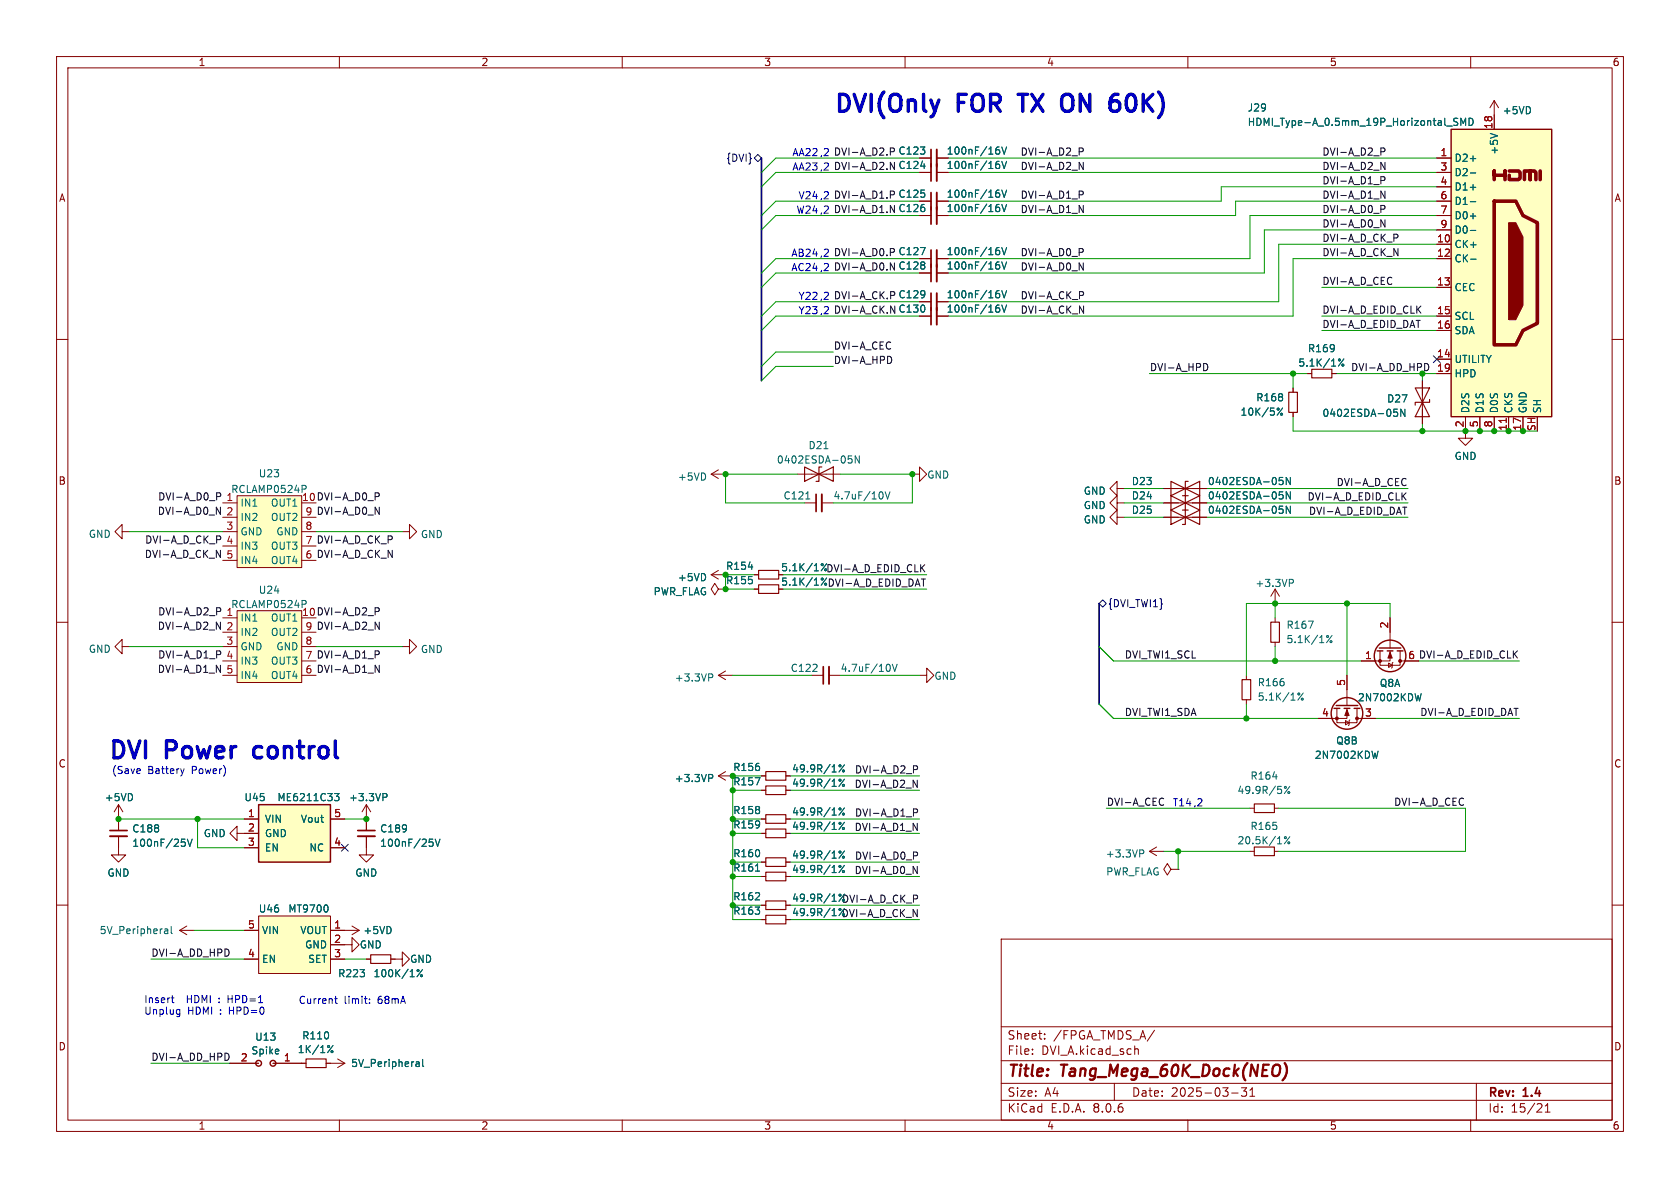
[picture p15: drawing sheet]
<svg xmlns="http://www.w3.org/2000/svg" width="297mm" height="210mm" viewBox="0 0 297 210" stroke-linecap="round" stroke-linejoin="round" font-family="sans-serif">
<defs><g id="words">
<g font-size="4.2" fill="#0000c2">
<text x="147.3" y="20.1">DVI(Only</text>
<text x="169.5" y="20.1">FOR</text>
<text x="181.7" y="20.1">TX</text>
<text x="190.3" y="20.1">ON</text>
<text x="200.1" y="20.1">60K)</text>
<text x="19" y="134.4">DVI</text>
<text x="29.5" y="134.4">Power</text>
<text x="46.3" y="134.4">control</text>
</g>
<g font-size="2.8" fill="#840000">
<text x="178" y="190.9">Title:</text>
<text x="187.7" y="190.9">Tang_Mega_60K_Dock(NEO)</text>
</g>
<g font-size="2.1" fill="#840000">
<text x="178" y="184">Sheet:</text>
<text x="186.2" y="184">/FPGA_TMDS_A/</text>
<text x="178" y="186.7">File:</text>
<text x="184.1" y="186.7">DVI_A.kicad_sch</text>
<text x="178" y="196.9">KiCad</text>
<text x="178" y="194.1">Size:</text>
<text x="184.7" y="194.1">A4</text>
<text x="185.7" y="196.9">E.D.A.</text>
<text x="193.3" y="196.9">8.0.6</text>
<text x="200" y="194.1">Date:</text>
<text x="207" y="194.1">2025-03-31</text>
<text x="263" y="194.3">Rev:</text>
<text x="263" y="196.9">Id:</text>
<text x="267.1" y="196.9">15/21</text>
<text x="269.4" y="194.3">1.4</text>
</g>
<g font-size="1.8" fill="#840000">
<text x="35" y="11.9">1</text>
<text x="85" y="11.9">2</text>
<text x="135" y="11.9">3</text>
<text x="185" y="11.9">4</text>
<text x="235" y="11.9">5</text>
<text x="285" y="11.9">6</text>
<text x="10.3" y="35.9">A</text>
<text x="285.3" y="35.9">A</text>
<text x="10.3" y="85.9">B</text>
<text x="285.3" y="85.9">B</text>
<text x="138" y="101.2">5.1K/1%</text>
<text x="138" y="103.7">5.1K/1%</text>
<text x="10.3" y="135.9">C</text>
<text x="285.3" y="135.9">C</text>
<text x="10.3" y="185.9">D</text>
<text x="285.3" y="185.9">D</text>
<text x="35" y="199.9">1</text>
<text x="85" y="199.9">2</text>
<text x="135" y="199.9">3</text>
<text x="185" y="199.9">4</text>
<text x="235" y="199.9">5</text>
<text x="285" y="199.9">6</text>
</g>
<g font-size="1.8" fill="#006464">
<text x="220.5" y="22.5">HDMI_Type-A_0.5mm_19P_Horizontal_SMD</text>
<text x="220.5" y="19.9">J29</text>
<text x="265.6" y="20.4">+5VD</text>
<text x="158.7" y="27.5">C123</text>
<text x="167.3" y="27.5">100nF/16V</text>
<text x="257" y="28.8">D2+</text>
<text x="265" y="27.4" transform="rotate(-90 265 27.4)">+5V</text>
<text x="158.7" y="30.1">C124</text>
<text x="158.7" y="35.2">C125</text>
<text x="167.3" y="30.1">100nF/16V</text>
<text x="167.3" y="35.2">100nF/16V</text>
<text x="257" y="31.3">D2-</text>
<text x="257" y="33.9">D1+</text>
<text x="158.7" y="37.7">C126</text>
<text x="167.3" y="37.7">100nF/16V</text>
<text x="257" y="36.4">D1-</text>
<text x="257" y="39">D0+</text>
<text x="257" y="41.5">D0-</text>
<text x="158.7" y="45.3">C127</text>
<text x="158.7" y="47.9">C128</text>
<text x="167.3" y="45.3">100nF/16V</text>
<text x="167.3" y="47.9">100nF/16V</text>
<text x="257" y="44">CK+</text>
<text x="257" y="46.6">CK-</text>
<text x="158.7" y="52.9">C129</text>
<text x="167.3" y="52.9">100nF/16V</text>
<text x="257" y="51.7">CEC</text>
<text x="158.7" y="55.5">C130</text>
<text x="167.3" y="55.5">100nF/16V</text>
<text x="257" y="56.7">SCL</text>
<text x="257" y="59.3">SDA</text>
<text x="229.4" y="65">5.1K/1%</text>
<text x="231.1" y="62.5">R169</text>
<text x="257" y="64.4">UTILITY</text>
<text x="222" y="71.1">R168</text>
<text x="245.1" y="71.3">D27</text>
<text x="257" y="66.9">HPD</text>
<text x="219.2" y="73.7">10K/5%</text>
<text x="233.7" y="73.9">0402ESDA-05N</text>
<text x="259.9" y="73.2" transform="rotate(-90 259.9 73.2)">D2S</text>
<text x="262.5" y="73.2" transform="rotate(-90 262.5 73.2)">D1S</text>
<text x="265" y="73.2" transform="rotate(-90 265 73.2)">D0S</text>
<text x="267.6" y="73.2" transform="rotate(-90 267.6 73.2)">CKS</text>
<text x="270.1" y="73.2" transform="rotate(-90 270.1 73.2)">GND</text>
<text x="272.6" y="73.2" transform="rotate(-90 272.6 73.2)">SH</text>
<text x="137.2" y="82.1">0402ESDA-05N</text>
<text x="142.8" y="79.6">D21</text>
<text x="257.1" y="81.5">GND</text>
<text x="40.8" y="87.4">RCLAMP0524P</text>
<text x="42.4" y="89.8">IN1</text>
<text x="45.6" y="84.6">U23</text>
<text x="47.8" y="89.8">OUT1</text>
<text x="119.7" y="85.2">+5VD</text>
<text x="138.4" y="88.5">C121</text>
<text x="147.2" y="88.5">4.7uF/10V</text>
<text x="163.8" y="84.8">GND</text>
<text x="191.5" y="87.7">GND</text>
<text x="200" y="88.5">D24</text>
<text x="200" y="86">D23</text>
<text x="213.4" y="88.5">0402ESDA-05N</text>
<text x="213.4" y="86">0402ESDA-05N</text>
<text x="15.6" y="95.3">GND</text>
<text x="42.4" y="92.3">IN2</text>
<text x="42.4" y="94.8">GND</text>
<text x="47.8" y="92.3">OUT2</text>
<text x="48.8" y="94.8">GND</text>
<text x="74.3" y="95.3">GND</text>
<text x="191.5" y="90.2">GND</text>
<text x="191.5" y="92.7">GND</text>
<text x="200" y="91">D25</text>
<text x="213.4" y="91">0402ESDA-05N</text>
<text x="42.4" y="97.4">IN3</text>
<text x="42.4" y="99.9">IN4</text>
<text x="47.8" y="99.9">OUT4</text>
<text x="47.8" y="97.4">OUT3</text>
<text x="128.3" y="100.9">R154</text>
<text x="146" y="101.3">DVI-A_D_EDID_CLK</text>
<text x="40.8" y="107.7">RCLAMP0524P</text>
<text x="45.6" y="105.2">U24</text>
<text x="115.4" y="105.4">PWR_FLAG</text>
<text x="119.7" y="102.9">+5VD</text>
<text x="128.3" y="103.5">R155</text>
<text x="146.2" y="103.8">DVI-A_D_EDID_DAT</text>
<text x="221.8" y="104">+3.3VP</text>
<text x="42.4" y="110.1">IN1</text>
<text x="42.4" y="112.6">IN2</text>
<text x="47.8" y="110.1">OUT1</text>
<text x="47.8" y="112.6">OUT2</text>
<text x="227.3" y="111.4">R167</text>
<text x="227.3" y="113.9">5.1K/1%</text>
<text x="15.6" y="115.6">GND</text>
<text x="42.4" y="115.2">GND</text>
<text x="42.4" y="117.7">IN3</text>
<text x="47.8" y="117.7">OUT3</text>
<text x="48.8" y="115.2">GND</text>
<text x="74.3" y="115.6">GND</text>
<text x="139.7" y="119">C122</text>
<text x="148.5" y="119">4.7uF/10V</text>
<text x="42.4" y="120.2">IN4</text>
<text x="47.8" y="120.2">OUT4</text>
<text x="119.2" y="120.7">+3.3VP</text>
<text x="165.1" y="120.4">GND</text>
<text x="222.3" y="121.5">R166</text>
<text x="222.3" y="124.1">5.1K/1%</text>
<text x="240" y="124.2">2N7002KDW</text>
<text x="243.8" y="121.6">Q8A</text>
<text x="236.1" y="131.8">Q8B</text>
<text x="129.5" y="136.5">R156</text>
<text x="139.9" y="136.8">49.9R/1%</text>
<text x="232.3" y="134.3">2N7002KDW</text>
<text x="18.4" y="141.8">+5VD</text>
<text x="43.1" y="141.8">U45</text>
<text x="48.9" y="141.8">ME6211C33</text>
<text x="61.6" y="141.8">+3.3VP</text>
<text x="119.2" y="138.5">+3.3VP</text>
<text x="129.5" y="139">R157</text>
<text x="139.9" y="139.3">49.9R/1%</text>
<text x="218.7" y="140.6">49.9R/5%</text>
<text x="221" y="138">R164</text>
<text x="23.3" y="147.4">C188</text>
<text x="23.3" y="149.9">100nF/25V</text>
<text x="35.9" y="148.2">GND</text>
<text x="46.7" y="145.6">VIN</text>
<text x="46.7" y="148.2">GND</text>
<text x="53.1" y="145.6">Vout</text>
<text x="67.1" y="147.4">C189</text>
<text x="67.1" y="149.9">100nF/25V</text>
<text x="129.5" y="144.1">R158</text>
<text x="129.5" y="146.7">R159</text>
<text x="139.9" y="144.4">49.9R/1%</text>
<text x="139.9" y="146.9">49.9R/1%</text>
<text x="218.7" y="149.5">20.5K/1%</text>
<text x="221" y="146.9">R165</text>
<text x="18.9" y="155.2">GND</text>
<text x="46.7" y="150.7">EN</text>
<text x="54.6" y="150.7">NC</text>
<text x="62.7" y="155.2">GND</text>
<text x="129.5" y="154.3">R161</text>
<text x="129.5" y="151.7">R160</text>
<text x="139.9" y="154.5">49.9R/1%</text>
<text x="139.9" y="152">49.9R/1%</text>
<text x="195.4" y="151.8">+3.3VP</text>
<text x="195.5" y="155">PWR_FLAG</text>
<text x="45.6" y="161.5">U46</text>
<text x="50.9" y="161.5">MT9700</text>
<text x="129.5" y="161.9">R163</text>
<text x="129.5" y="159.4">R162</text>
<text x="139.9" y="159.6">49.9R/1% DVI-A_D_CK_P</text>
<text x="139.9" y="159.6">49.9R/1%</text>
<text x="17.5" y="165.3">5V_Peripheral</text>
<text x="46.2" y="165.3">VIN</text>
<text x="53" y="165.3">VOUT</text>
<text x="53.8" y="167.9">GND</text>
<text x="63.5" y="167.9">GND</text>
<text x="64.1" y="165.3">+5VD</text>
<text x="139.9" y="162.2">49.9R/1% DVI-A_D_CK_N</text>
<text x="139.9" y="162.2">49.9R/1%</text>
<text x="46.2" y="170.4">EN</text>
<text x="54.4" y="170.4">SET</text>
<text x="59.7" y="172.9">R223</text>
<text x="65.9" y="172.9">100K/1%</text>
<text x="72.4" y="170.4">GND</text>
<text x="45" y="184.2">U13</text>
<text x="53.3" y="183.9">R110</text>
<text x="44.3" y="186.6">Spike</text>
<text x="52.5" y="186.4">1K/1%</text>
<text x="62" y="188.8">5V_Peripheral</text>
</g>
<g font-size="1.8" fill="#a90000">
<text x="263.9" y="22.9" transform="rotate(-90 263.9 22.9)">18</text>
<text x="254.6" y="27.7">1</text>
<text x="254.6" y="30.2">3</text>
<text x="254.6" y="32.8">4</text>
<text x="254.6" y="35.3">6</text>
<text x="254.6" y="37.8">7</text>
<text x="254.6" y="40.4">9</text>
<text x="254" y="42.9">10</text>
<text x="254" y="45.5">12</text>
<text x="254" y="50.5">13</text>
<text x="254" y="55.6">15</text>
<text x="254" y="58.2">16</text>
<text x="254" y="63.2">14</text>
<text x="254" y="65.8">19</text>
<text x="258.8" y="75.6" transform="rotate(-90 258.8 75.6)">2</text>
<text x="261.4" y="75.6" transform="rotate(-90 261.4 75.6)">5</text>
<text x="263.9" y="75.6" transform="rotate(-90 263.9 75.6)">8</text>
<text x="266.4" y="76.2" transform="rotate(-90 266.4 76.2)">11</text>
<text x="269" y="76.2" transform="rotate(-90 269 76.2)">17</text>
<text x="271.5" y="76.3" transform="rotate(-90 271.5 76.3)">SH</text>
<text x="39.9" y="88.6">1</text>
<text x="39.9" y="91.2">2</text>
<text x="39.9" y="93.7">3</text>
<text x="53.9" y="93.7">8</text>
<text x="39.9" y="96.3">4</text>
<text x="39.9" y="98.8">5</text>
<text x="39.9" y="109">1</text>
<text x="39.9" y="111.5">2</text>
<text x="245.5" y="111.2" transform="rotate(-90 245.5 111.2)">2</text>
<text x="39.9" y="114">3</text>
<text x="39.9" y="116.6">4</text>
<text x="39.9" y="119.1">5</text>
<text x="53.9" y="114">8</text>
<text x="241.2" y="116.6">1</text>
<text x="248.8" y="116.6">6</text>
<text x="237.9" y="121.4" transform="rotate(-90 237.9 121.4)">5</text>
<text x="233.6" y="126.7">4</text>
<text x="241.2" y="126.7">3</text>
<text x="43.7" y="144.5">1</text>
<text x="43.7" y="147.1">2</text>
<text x="43.7" y="149.6">3</text>
<text x="59" y="149.6">4</text>
<text x="59" y="144.5">5</text>
<text x="43.7" y="164.2">5</text>
<text x="59" y="164.2">1</text>
<text x="59" y="166.8">2</text>
<text x="43.7" y="169.3">4</text>
<text x="59" y="169.3">3</text>
<text x="42.5" y="187.7">2</text>
<text x="50.1" y="187.7">1</text>
</g>
<g font-size="1.8" fill="#000084">
<text x="128.3" y="28.8">{DVI}</text>
<text x="195.8" y="107.5">{DVI_TWI1}</text>
</g>
<g font-size="1.8" fill="#0000c2">
<text x="140" y="27.7">AA22 ,2 DVI-A_D2.P</text>
<text x="140" y="30.2">AA23 ,2 DVI-A_D2.N</text>
<text x="141.1" y="35.3">V24 ,2 DVI-A_D1.P</text>
<text x="140.7" y="37.9">W24 ,2 DVI-A_D1.N</text>
<text x="139.8" y="45.5">AB24 ,2 DVI-A_D0.P</text>
<text x="139.8" y="48">AC24 ,2 DVI-A_D0.N</text>
<text x="141.1" y="53.1">Y22 ,2 DVI-A_CK.P</text>
<text x="141.1" y="55.6">Y23 ,2 DVI-A_CK.N</text>
<text x="19.7" y="136.9">(Save</text>
<text x="26.1" y="136.9">Battery</text>
<text x="34" y="136.9">Power)</text>
<text x="207.2" y="142.6">T14 ,2</text>
<text x="25.4" y="177.4">Insert</text>
<text x="25.4" y="179.5">Unplug</text>
<text x="33.1" y="177.4">HDMI</text>
<text x="33.2" y="179.5">HDMI</text>
<text x="39" y="179.5">:</text>
<text x="40.7" y="177.4">HPD=1</text>
<text x="40.8" y="179.5">HPD=0</text>
<text x="52.7" y="177.6">Current</text>
<text x="60.8" y="177.6">limit:</text>
<text x="66.9" y="177.6">68mA</text>
</g>
<g font-size="1.8" fill="#0f0f0f">
<text x="180.3" y="27.6">DVI-A_D2_P</text>
<text x="233.7" y="27.6">DVI-A_D2_P</text>
<text x="180.3" y="30.1">DVI-A_D2_N</text>
<text x="180.3" y="35.2">DVI-A_D1_P</text>
<text x="233.7" y="30.1">DVI-A_D2_N</text>
<text x="233.7" y="35.2">DVI-A_D1_N</text>
<text x="233.7" y="32.7">DVI-A_D1_P</text>
<text x="180.3" y="37.8">DVI-A_D1_N</text>
<text x="233.7" y="37.8">DVI-A_D0_P</text>
<text x="233.7" y="40.3">DVI-A_D0_N</text>
<text x="180.3" y="45.4">DVI-A_D0_P</text>
<text x="180.3" y="47.9">DVI-A_D0_N</text>
<text x="233.7" y="42.8">DVI-A_D_CK_P</text>
<text x="233.7" y="45.4">DVI-A_D_CK_N</text>
<text x="180.3" y="53">DVI-A_CK_P</text>
<text x="233.7" y="50.5">DVI-A_D_CEC</text>
<text x="180.3" y="55.5">DVI-A_CK_N</text>
<text x="233.7" y="55.5">DVI-A_D_EDID_CLK</text>
<text x="233.7" y="58.1">DVI-A_D_EDID_DAT</text>
<text x="147.3" y="61.9">DVI-A_CEC</text>
<text x="147.3" y="64.4">DVI-A_HPD</text>
<text x="203.2" y="65.7">DVI-A_HPD</text>
<text x="27.9" y="88.6">DVI-A_D0_P</text>
<text x="53.3" y="88.6">10 DVI-A_D0_P</text>
<text x="231.1" y="88.6">DVI-A_D_EDID_CLK</text>
<text x="236.2" y="86">DVI-A_D_CEC</text>
<text x="27.8" y="91.1">DVI-A_D0_N</text>
<text x="53.9" y="91.2">9 DVI-A_D0_N</text>
<text x="231.3" y="91.1">DVI-A_D_EDID_DAT</text>
<text x="25.5" y="98.7">DVI-A_D_CK_N</text>
<text x="25.6" y="96.2">DVI-A_D_CK_P</text>
<text x="53.9" y="98.8">6 DVI-A_D_CK_N</text>
<text x="53.9" y="96.3">7 DVI-A_D_CK_P</text>
<text x="27.8" y="111.4">DVI-A_D2_N</text>
<text x="27.9" y="108.9">DVI-A_D2_P</text>
<text x="53.3" y="109">10 DVI-A_D2_P</text>
<text x="53.9" y="111.5">9 DVI-A_D2_N</text>
<text x="27.8" y="119">DVI-A_D1_N</text>
<text x="27.9" y="116.5">DVI-A_D1_P</text>
<text x="53.9" y="119.1">6 DVI-A_D1_N</text>
<text x="53.9" y="116.6">7 DVI-A_D1_P</text>
<text x="198.8" y="116.5">DVI_TWI1_SCL</text>
<text x="248.8" y="116.6">6 DVI-A_D_EDID_CLK</text>
<text x="198.8" y="126.7">DVI_TWI1_SDA</text>
<text x="251" y="126.7">DVI-A_D_EDID_DAT</text>
<text x="151" y="136.8">DVI-A_D2_P</text>
<text x="151" y="139.4">DVI-A_D2_N</text>
<text x="195.6" y="142.5">DVI-A_CEC</text>
<text x="246.4" y="142.5">DVI-A_D_CEC</text>
<text x="151" y="147">DVI-A_D1_N</text>
<text x="151" y="144.4">DVI-A_D1_P</text>
<text x="151" y="154.6">DVI-A_D0_N</text>
<text x="151" y="152.1">DVI-A_D0_P</text>
<text x="26.7" y="169.2">DVI-A_DD_HPD</text>
<text x="26.7" y="187.6">DVI-A_DD_HPD</text>
</g>
<text font-size="1.8" fill="#009600" x="238.8" y="65.7">DVI-A_DD_HPD</text>
</g></defs>
<g fill="none" stroke="#840000" stroke-width=".18">
<path d="M10 10h277v190h-277zM12 12h273v186h-273zM60 10v2M110 10v2M160 10v2M210 10v2M260 10v2M10 60h2M162.6 45.7h2M162.6 53.3h2M165.6 45.7h2M165.6 53.3h2"/>
<path d="M285 60h2M10 110h2M143.5 119.4h2M146.6 119.4h2M162.6 119.4h1.2v-1.3l1.3 1.3-1.3 1.3v-1.3M238.1 119.4v5.3M244 115.1v2.5h3.5v-2.5M245.5 117.2l.6 .4-.6 .4zM245.7 115.1v1.7h-5M245.7 109.2v5.4M246.3 117.1l-.2 .1v.8l-.1 .1M247.5 116.8h3.3"/>
<path d="M285 110h2M134.6 139.7h.8M138.9 139.7h.8M236.3 125.2v2.6h3.6v-2.6M237.9 127.4l.6 .4-.6 .3zM238.1 125.2v1.8h-5.1M238.6 127.3l-.1 .1v.7l-.1 .2M239.9 127h3.3M10 160h2M21 144.8v2M21 147.8v2.1M41.9 147.3v1.3l-1.3-1.3 1.3-1.2v1.2h1.3"/>
<path d="M64.8 147.8v3.3h-1.3l1.3 1.3 1.2-1.3h-1.2M64.8 144.8v2M134.6 154.9h.8M134.6 144.8h.8M138.9 154.9h.8M138.9 144.8h.8M203.2 150.5l1.3 .8M203.2 150.5h2.5M204.5 149.7l-1.3 .8M207 153.7l-.6-1-.7 1 .7 1 .6-1h1.3M208.3 153.7h.1M221 150.5h.7"/>
<path d="M225.3 150.5h.8M285 160h2M61 167h1.2v1.3l1.3-1.3-1.3-1.3v1.3M61 164.5h2.5M62.2 163.7l1.3 .8M63.5 164.5l-1.3 .7M177 166h108v32h-108zM60 198v2M110 198v2M160 198v2M177 194.5h108M177 191.5h108"/>
<path d="M177 187.5h108M177 181.5h108M182.5 186.3v.1M182.5 185.5v.1M184.7 183.6v.1M184.7 182.8v.1M197 191.5v3M200.6 184.9v1.5M200.6 185.5l.2-.1 .4 .1v.9M204.1 182.1l-1.3 2M210 198v2M217.7 193.2h1.2"/>
<path d="M220.4 192.3l-.5 .6 .4 .1v.7l-.2 .1h-.4l-.2-.1M221 193.8h.8M221 192.7l.4-.4v1.5M260 198v2M261 191.5v6.5M273.2 196.6h.8M273.2 195.5l.4-.4v1.5"/>
</g>
<path d="M227.1 187.9a2.33 2.33 0 0 1-.3 3" fill="none" stroke="#840000" stroke-width=".4"/>
<path d="M135.4 138.9h3.5v1.6h-3.5zM135.4 154.2h3.5v1.5h-3.5zM135.4 144h3.5v1.5h-3.5zM221.7 149.7h3.6v1.6h-3.6z" fill="none" stroke="#840000" stroke-width=".2"/>
<g fill="none" stroke="#006464" stroke-width=".18">
<path d="M162.7 43.8h.9l-.6 1.2M176.4 43.8h.2M176.4 51.4h.2M176.5 44.2l.2 .3v.3l-.2 .2M176.5 51.9l.2 .2v.3l-.2 .2M177.1 43.8l.4 1.2 .5-1.2M177.1 51.4l.4 1.2 .5-1.2M157.2 117.5l.2 .4-.2 .7M157.8 117.4l.4 1.3 .4-1.3M133.5 137.5h.8l-.5 1.3M149.3 137.7l-1 1.3M243.6 132.8l-.3 1.3-.2-1"/>
<path d="M251.2 122.6l-.3 1.3-.2-.9M32.1 148.3h.6M32.5 148.8l.3 .3v.3l-.3 .2M33.1 148.3l.5 1.3 .4-1.3M75.9 148.3h.6M76.3 148.8l.3 .3v.3l-.3 .2M76.9 148.3l.5 1.3 .4-1.3M133.6 154h.7M149.3 153l-1 1.2M149.3 142.8l-1 1.3M201.5 150.2h.5l.2 .3-.1 .3-.6 .1M228 147.9l-.9 1.3"/>
<circle cx="148.5" cy="137.9" r=".18"/>
<circle cx="149.1" cy="138.8" r=".18"/>
<circle cx="148.5" cy="143" r=".18"/>
<circle cx="148.5" cy="153.2" r=".18"/>
<circle cx="149.1" cy="154.1" r=".18"/>
<circle cx="149.1" cy="143.9" r=".18"/>
<circle cx="227.2" cy="148.1" r=".18"/>
<circle cx="227.8" cy="149" r=".18"/>
</g>
<path d="M165.6 44.2v3M165.6 51.8v3.1M146.6 117.9v3M19.4 147.8h3.1M63.2 147.8h3.1" fill="none" stroke="#840000" stroke-width=".33"/>
<path d="M164.6 44.2v3M164.6 51.8v3.1M145.5 117.9v3M19.4 146.8h3.1M63.2 146.8h3.1" fill="none" stroke="#840000" stroke-width=".3"/>
<g fill="none" stroke="#840000" stroke-width=".25">
<path d="M243.5 115.1h1M243.8 114.6h3.8M245.2 115.1h1.1M247 115.1h1M235.8 125.2h1.1M236.2 124.7h3.8M237.6 125.2h1M239.4 125.2h1"/>
<circle cx="245.7" cy="116" r="2.79"/>
<circle cx="238.1" cy="126.1" r="2.79"/>
</g>
<g fill="#840000" stroke="#840000" stroke-width=".18">
<path d="M238.1 125.5l.4 1h-.8z"/>
<path d="M245.7 115.3l.4 1h-.7z"/>
<circle cx="236.3" cy="127" r=".25"/>
<circle cx="239.9" cy="127" r=".25"/>
<circle cx="244" cy="116.8" r=".25"/>
<circle cx="247.5" cy="116.8" r=".25"/>
</g>
<path d="M45.7 161.9h12.7v10.2h-12.7z" fill="#ffffc2"/>
<path d="M43.2 164.5h2.5M43.2 169.5h2.5M45.7 161.9h12.7v10.2h-12.7zM58.4 164.5h2.6M58.4 167h2.6M58.4 169.5h2.6" fill="none" stroke="#840000" stroke-width=".18"/>
<path d="M57.9 160.1l.1 .3-.1 .7" fill="none" stroke="#006464" stroke-width=".18"/>
<path d="M45.7 142.2h12.7v10.2h-12.7z" fill="#ffffc2"/>
<g fill="none" stroke="#840000" stroke-width=".25">
<path d="M45.7 142.2h12.7v10.2h-12.7z"/>
<circle cx="45.7" cy="188" r=".51"/>
<circle cx="48.3" cy="188" r=".51"/>
</g>
<g fill="none" stroke="#840000" stroke-width=".18">
<path d="M162.6 55.9h2M162.6 48.3h2M165.6 55.9h2M165.6 48.3h2M228.6 68.6v.7M228.6 72.9v.8M231.1 66h.8M235.5 66h.7M251.5 67.3v7.6M259.1 76.2v1.3h1.2l-1.2 1.2-1.3-1.2h1.3M141 83.8h7.6M142.2 88.9h2.1"/>
<path d="M145.3 88.9h2M161.3 83.8h1.3v-1.2l1.2 1.2-1.2 1.3v-1.3M197.5 88.9v-1.3l-1.3 1.3 1.3 1.3v-1.3h1.3M197.5 86.4v-1.3l-1.3 1.3 1.3 1.2v-1.2h1.3M197.5 91.4v-1.2l-1.3 1.2 1.3 1.3v-1.3h1.3M205.7 88.9h7.7M205.7 86.4h7.7M205.7 91.4h7.7M21.6 114.3v-1.3l-1.3 1.3 1.3 1.3v-1.3h1.3M133.3 101.6h.8M133.3 104.1h.8M225.4 104.1l-.7 1.3"/>
<path d="M225.4 104.1v2.6M225.4 104.1l.8 1.3M127 137.2l1.3 .7M127 137.2h2.5M128.3 136.4l-1.3 .8M134.6 137.2h.8M138.9 137.2h.8M21 149.9v1.2h-1.3l1.3 1.3 1.2-1.3h-1.2M43.2 144.8h2.5M43.2 147.3h2.5M43.2 149.9h2.5M58.4 144.8h2.6"/>
<path d="M58.4 149.9h2.6M134.6 152.4h.8M138.9 152.4h.8M31.7 164.5l1.3 .7M31.7 164.5h2.6M33 163.7l-1.3 .8M64.8 169.5h.7M69.1 169.5h2v1.3l1.3-1.3-1.3-1.2v1.2M134.6 162.6h.8M134.6 160h.8M138.9 162.6h.8M138.9 160h.8"/>
<path d="M40.6 188h5.1M48.3 188h5.8M57.7 188h3.3M59.7 187.2l1.3 .8M61 188l-1.3 .7"/>
</g>
<g fill="none" stroke="#006464" stroke-width=".18">
<path d="M176.4 53.9h.2M176.4 46.3h.2M176.5 54.4l.2 .2v.3l-.2 .3M176.5 46.8l.2 .2v.3l-.2 .3M177.1 53.9l.4 1.3 .5-1.3M177.1 46.3l.4 1.3 .5-1.3M145.7 79.3h.7M225.8 72.2l.2-.1 .1 .2-.1 .2-.2-.1M226.7 72.1l-.9 1.3M237.6 63.4l-1 1.3M246.4 72.3h.6M246.6 72.8h.3l.2 .3-.1 .4-.4 .1"/>
<path d="M248.4 72.3v1.3l-.8-1.3v1.3M142.5 88.2h.7M146.1 99.6l-.9 1.3M150 80.6h.6M150.1 81.1h.3l.2 .2-.1 .5-.4 .1M151.9 80.6v1.3l-.7-1.3v1.3M155.9 87l.2 .4-.2 .7M156.5 86.9l.4 1.3 .4-1.3M226.2 86.9h.6M226.2 84.4h.6M226.2 89.5h.6M226.3 87.4h.3l.2 .3v.4l-.5 .1"/>
<path d="M226.3 84.9h.3l.2 .2v.4l-.5 .2M226.3 90h.3l.2 .2v.4l-.5 .1M228.1 84.4v1.3l-.7-1.3v1.3M228.1 86.9v1.3l-.7-1.3v1.3M228.1 89.5v1.2l-.7-1.2v1.2M132.3 100.2h.8M146.1 102.2l-.9 1.2M227.9 102.4h.5l.3 .3-.2 .3-.6 .1M125.3 136.9h.5l.2 .2-.1 .4-.6 .1M149.3 135.2l-1 1.3M59.1 140.3h.8l-.4 .5 .4 .1v.4l-.2 .2h-.4M149.3 150.4l-1 1.3"/>
<path d="M29.1 164.3h.5l.1 .7M29.1 165h.6M29.7 164.5l-.6 .1M30.3 163.8v1.1l.1 .1M74.7 171.4l-1 1.3M58.9 184.8l-1 1.3M73.6 187.8h.5v.7M73.6 188.5h.5M74.1 188l-.5 .1M74.7 187.3v1.1l.2 .1"/>
<circle cx="226.6" cy="73.2" r=".18"/>
<circle cx="236.8" cy="63.6" r=".18"/>
<circle cx="237.4" cy="64.5" r=".18"/>
<circle cx="145.4" cy="99.8" r=".18"/>
<circle cx="145.4" cy="102.4" r=".18"/>
<circle cx="148.5" cy="135.4" r=".18"/>
<circle cx="149.1" cy="136.3" r=".18"/>
<circle cx="148.5" cy="150.6" r=".18"/>
<circle cx="149.1" cy="151.5" r=".18"/>
<circle cx="73.9" cy="171.6" r=".18"/>
<circle cx="74.5" cy="172.5" r=".18"/>
<circle cx="58.7" cy="185.9" r=".18"/>
</g>
<path d="M165.6 46.7v3.1M165.6 54.4v3M145.3 87.4v3" fill="none" stroke="#840000" stroke-width=".33"/>
<path d="M164.6 46.7v3.1M164.6 54.4v3M144.3 87.4v3" fill="none" stroke="#840000" stroke-width=".3"/>
<g fill="none" stroke="#840000" stroke-width=".2">
<path d="M227.8 69.3h1.6v3.6h-1.6zM231.9 65.3h3.6v1.5h-3.6zM250.2 68.6h2.5l-1.2 2.5zM251.5 71.1l1.2 2.6h-2.5zM252.7 70.6v.5h-2.5v.5M142.2 82.6l2.6 1.2-2.6 1.3zM144.8 83.8l2.5-1.2v2.5zM145.3 82.6h-.5v2.5h-.5M207 87.6l2.5 1.3-2.5 1.3zM207 85.1l2.5 1.3-2.5 1.2zM207 90.2l2.5 1.2-2.5 1.3zM209.5 88.9l2.6-1.3v2.6z"/>
<path d="M209.5 86.4l2.6-1.3v2.5zM209.5 91.4l2.6-1.2v2.5zM210.1 87.6h-.6v2.6h-.5M210.1 85.1h-.6v2.5h-.5M210.1 90.2h-.6v2.5h-.5M134.1 100.8h3.6v1.6h-3.6zM134.1 103.4h3.6v1.5h-3.6zM135.4 136.4h3.5v1.5h-3.5zM135.4 151.6h3.5v1.6h-3.5zM135.4 159.3h3.5v1.5h-3.5zM65.5 168.8h3.6v1.5h-3.6zM135.4 161.8h3.5v1.5h-3.5z"/>
<path d="M54.1 187.2h3.6v1.5h-3.6z"/>
</g>
<path d="M41.9 87.6h11.4v12.7h-11.4z" fill="#ffffc2"/>
<path d="M39.4 88.9h2.5M39.4 91.4h2.5M39.4 94h2.5M39.4 96.5h2.5M39.4 99.1h2.5M41.9 87.6h11.4v12.7h-11.4zM53.3 91.4h2.6M53.3 94h2.6M53.3 96.5h2.6M53.3 99.1h2.6M71.1 94h1.3v-1.3l1.3 1.3-1.3 1.3v-1.3" fill="none" stroke="#840000" stroke-width=".18"/>
<path d="M53.4 85.8h.5l.2 .2-.1 .4-.6 .1" fill="none" stroke="#006464" stroke-width=".18"/>
<path d="M256.5 22.9h17.8v50.8h-17.8z" fill="#ffffc2"/>
<path d="M264.2 31.8v-1.6v.8h1.9v-.8v1.6M264.2 35.6h3.8l1.2 2.5 2.6 1.3v17.8l-2.6 1.2-1.2 2.6h-3.8zM266.8 30.2h1.7l.2 .3v1l-.2 .3h-1.7v-.8M269.5 31.8v-1.6h1v1.6v-1.6h.8l.2 .3v1.3M272.3 30.2v1.6" fill="none" stroke="#840000" stroke-width=".63"/>
<path d="M256.5 22.9h17.8v50.8h-17.8z" fill="none" stroke="#840000" stroke-width=".25"/>
<path d="M266.7 39.4h1.3l1.2 2.5v12.1l-1.2 2.5h-1.3z" fill="#840000" stroke="#840000" stroke-width=".18"/>
<g fill="none" stroke="#840000" stroke-width=".18">
<path d="M264.2 17.8v5.1M264.2 17.8l-.8 1.3M264.2 17.8l.7 1.3M162.6 27.9h2M162.6 30.5h2M162.6 35.6h2M162.6 38.1h2M165.6 27.9h2M165.6 30.5h2M165.6 35.6h2M165.6 38.1h2M254 27.9h2.5"/>
<path d="M254 30.5h2.5M254 33h2.5M254 35.6h2.5M254 38.1h2.5M254 43.2h2.5M254 45.7h2.5M254 50.8h2.5M254 55.9h2.5M254 58.4h2.5M254 40.6h2.5M254 63.5h2.5M254 66h2.5"/>
<path d="M259.1 73.7v2.5M261.6 73.7v2.5M264.2 73.7v2.5M266.7 73.7v2.5M269.2 73.7v2.5M21.6 94v-1.3l-1.3 1.3 1.3 1.3v-1.3h1.3M125.7 83.8l1.3 .8M125.7 83.8h2.6M127 83.1l-1.3 .7M125.7 101.6l1.3 .8M125.7 101.6h2.6M127 104.1l-.6-1-.7 1 .7 1.1 .6-1.1h1.3"/>
<path d="M127 119.4l1.3 .7M127 119.4h2.5M127 100.8l-1.3 .8M128.3 104.1h.1M128.3 118.6l-1.3 .8M225.4 109.2v.8M225.4 113.5v.8M221 142.9h.7M225.3 142.9h.8"/>
</g>
<g fill="none" stroke="#006464" stroke-width=".18">
<path d="M162.8 29.4h.8M176.4 36.1h.2M176.4 26h.2M176.4 28.5h.2M176.4 33.6h.2M176.5 36.6l.2 .3v.3l-.2 .2M176.5 26.5l.2 .2v.3l-.2 .2M176.5 29l.2 .2v.3l-.2 .3M176.5 34.1l.2 .2v.3l-.2 .3M177.1 36.1l.4 1.3 .5-1.3M177.1 26l.4 1.2 .5-1.2M177.1 28.5l.4 1.3 .5-1.3"/>
<path d="M177.1 33.6l.4 1.3 .5-1.3M255.8 22.3h.9M257.7 21l-.5-.1-.1 .1v.4l.5 .2 .1 .3-.2 .3-.5-.1M258.3 22.2v-1.3l.4 .9 .4-.9v1.3M259.7 20.9a.64 .64 0 0 1 .7 .6 .64 .64 0 0 1-.7 .7zM259.9 28h1M259.9 30.6h1M259.9 33.1h1M259.9 35.7h1M259.9 38.2h1M263.5 23.6l1.2 .4M259.9 40.7h1"/>
<path d="M260 45.8h1M125.3 119.1h.5l.2 .3-.1 .3-.6 .1M231.3 109.8h.9l-.6 1.3M235.5 112.3l-1 1.3M225 137.3h.8M228 139l-.9 1.3"/>
<circle cx="234.7" cy="112.5" r=".18"/>
<circle cx="235.3" cy="113.4" r=".18"/>
<circle cx="227.2" cy="139.2" r=".18"/>
<circle cx="227.8" cy="140.1" r=".18"/>
</g>
<path d="M266.3 74v.7" fill="none" stroke="#a90000" stroke-width=".18"/>
<path d="M165.6 26.4v5.6M165.6 34v5.6" fill="none" stroke="#840000" stroke-width=".33"/>
<path d="M164.6 26.4v5.6M164.6 34v5.6" fill="none" stroke="#840000" stroke-width=".3"/>
<path d="M224.7 110h1.5v3.5h-1.5zM221.7 142.1h3.6v1.5h-3.6z" fill="none" stroke="#840000" stroke-width=".2"/>
<path d="M41.9 108h11.4v12.7h-11.4z" fill="#ffffc2"/>
<g fill="none" stroke="#840000" stroke-width=".18">
<path d="M162.6 27.9h2M162.6 30.5h2M162.6 35.6h2M162.6 38.1h2M165.6 27.9h2M165.6 30.5h2M165.6 35.6h2M165.6 38.1h2M254 27.9h2.5M254 30.5h2.5M254 33h2.5M254 35.6h2.5"/>
<path d="M254 38.1h2.5M264.2 20.3v2.6M162.6 45.7h2M162.6 53.3h2M162.6 55.9h2M162.6 48.3h2M165.6 45.7h2M165.6 53.3h2M165.6 55.9h2M165.6 48.3h2M254 45.7h2.5M254 55.9h2.5"/>
<path d="M254 43.2h2.5M254 50.8h2.5M254 58.4h2.5M254 40.6h2.5M228.6 68.6v.7M228.6 72.9v.8M231.1 66h.8M235.5 66h.7M251.5 67.3v2.6M251.5 72.4v2.5M254 66h2.5M254 63.5h2.5"/>
<path d="M259.1 73.7v2.5M261.6 73.7v2.5M264.2 73.7v2.5M266.7 73.7v2.5M269.2 73.7v2.5M205.7 88.9h2.6M205.7 86.4h2.6M205.7 91.4h2.6M210.8 88.9h2.6M210.8 86.4h2.6M210.8 91.4h2.6M39.4 109.2h2.5"/>
<path d="M39.4 111.8h2.5M39.4 114.3h2.5M39.4 116.8h2.5M39.4 119.4h2.5M41.9 108h11.4v12.7h-11.4zM53.3 111.8h2.6M53.3 114.3h2.6M53.3 116.8h2.6M53.3 119.4h2.6M71.1 114.3h1.3v-1.3l1.3 1.3-1.3 1.3v-1.3M128.3 104.1h.1M133.3 101.6h.8"/>
<path d="M133.3 104.1h.8M220.3 119.4v.7M238.1 119.4v2.5M240.7 116.8h2.5M245.7 109.2v2.6M248.3 116.8h2.5M134.6 137.2h.8M134.6 139.7h.8M138.9 137.2h.8M138.9 139.7h.8M220.3 123.7v.8M233 127h2.6"/>
<path d="M240.7 127h2.5M21 142.2l-.8 1.3M21 142.2v4.6M21 147.8v2.1M21 142.2l.7 1.3M43.2 147.3h2.5M43.2 144.8h2.5M43.2 149.9h2.5M58.4 144.8h2.6M58.4 149.9h2.6M64.8 142.2l-.8 1.3M64.8 142.2v4.6"/>
<path d="M64.8 147.8v2.1M64.8 142.2l.7 1.3M134.6 147.3h.8M134.6 144.8h.8M134.6 152.4h.8M134.6 154.9h.8M138.9 147.3h.8M138.9 144.8h.8M138.9 152.4h.8M138.9 154.9h.8M43.2 164.5h2.5M43.2 169.5h2.5"/>
<path d="M58.4 164.5h2.6M58.4 167h2.6M58.4 169.5h2.6M64.8 169.5h.7M69.1 169.5h.7M134.6 162.6h.8M134.6 160h.8M138.9 162.6h.8M138.9 160h.8M40.6 188h5.1M48.3 188h5.8M57.7 188h.7"/>
</g>
<g fill="none" stroke="#006464" stroke-width=".18">
<path d="M162.8 29.4h.8M176.4 36.1h.2M176.4 26h.2M176.4 28.5h.2M176.4 33.6h.2M176.5 26.5l.2 .2v.3l-.2 .2M176.5 29l.2 .2v.3l-.2 .3M176.5 34.1l.2 .2v.3l-.2 .3M176.5 36.6l.2 .3v.3l-.2 .2M177.1 36.1l.4 1.3 .5-1.3M177.1 26l.4 1.2 .5-1.2M177.1 28.5l.4 1.3 .5-1.3"/>
<path d="M177.1 33.6l.4 1.3 .5-1.3M255.8 22.3h.9M257.7 21l-.5-.1-.1 .1v.4l.5 .2 .1 .3-.2 .3-.5-.1M258.3 22.2v-1.3l.4 .9 .4-.9v1.3M259.7 20.9a.64 .64 0 0 1 .7 .6 .64 .64 0 0 1-.7 .7zM259.9 28h1M259.9 30.6h1M259.9 33.1h1M259.9 35.7h1M259.9 38.2h1M263.5 23.6l1.2 .4M162.7 43.8h.9l-.6 1.2"/>
<path d="M176.4 43.8h.2M176.4 51.4h.2M176.4 53.9h.2M176.4 46.3h.2M176.5 44.2l.2 .3v.3l-.2 .2M176.5 46.8l.2 .2v.3l-.2 .3M176.5 51.9l.2 .2v.3l-.2 .2M176.5 54.4l.2 .2v.3l-.2 .3M177.1 43.8l.4 1.2 .5-1.2M177.1 51.4l.4 1.2 .5-1.2M177.1 53.9l.4 1.3 .5-1.3M177.1 46.3l.4 1.3 .5-1.3"/>
<path d="M259.9 40.7h1M260 45.8h1M225.8 72.2l.2-.1 .1 .2-.1 .2-.2-.1M226.7 72.1l-.9 1.3M237.6 63.4l-1 1.3M246.4 72.3h.6M246.6 72.8h.3l.2 .3-.1 .4-.4 .1M248.4 72.3v1.3l-.8-1.3v1.3M146.1 99.6l-.9 1.3M226.2 86.9h.6M226.2 84.4h.6M226.2 89.5h.6"/>
<path d="M226.3 87.4h.3l.2 .3v.4l-.5 .1M226.3 84.9h.3l.2 .2v.4l-.5 .2M226.3 90h.3l.2 .2v.4l-.5 .1M228.1 84.4v1.3l-.7-1.3v1.3M228.1 86.9v1.3l-.7-1.3v1.3M228.1 89.5v1.2l-.7-1.2v1.2M53.4 106.1h.5l.2 .3-.1 .4h-.6M132.3 100.2h.8M146.1 102.2l-.9 1.2M125.3 136.9h.5l.2 .2-.1 .4-.6 .1M133.5 137.5h.8l-.5 1.3M149.3 135.2l-1 1.3"/>
<path d="M149.3 137.7l-1 1.3M230.4 122.5l-1 1.3M243.6 132.8l-.3 1.3-.2-1M251.2 122.6l-.3 1.3-.2-.9M32.1 148.3h.6M32.5 148.8l.3 .3v.3l-.3 .2M33.1 148.3l.5 1.3 .4-1.3M59.1 140.3h.8l-.4 .5 .4 .1v.4l-.2 .2h-.4M67.7 140.3h.5l.2 .2-.1 .4h-.6M75.9 148.3h.6M76.3 148.8l.3 .3v.3l-.3 .2M76.9 148.3l.5 1.3 .4-1.3"/>
<path d="M133.6 154h.7M149.3 145.4l-1 1.2M149.3 150.4l-1 1.3M149.3 153l-1 1.2M149.3 142.8l-1 1.3M57.9 160.1l.1 .3-.1 .7M74.7 171.4l-1 1.3M58.9 184.8l-1 1.3M73.6 187.8h.5v.7M73.6 188.5h.5M74.1 188l-.5 .1M74.7 187.3v1.1l.2 .1"/>
<circle cx="226.6" cy="73.2" r=".18"/>
<circle cx="236.8" cy="63.6" r=".18"/>
<circle cx="237.4" cy="64.5" r=".18"/>
<circle cx="145.4" cy="99.8" r=".18"/>
<circle cx="145.4" cy="102.4" r=".18"/>
<circle cx="148.5" cy="135.4" r=".18"/>
<circle cx="148.5" cy="137.9" r=".18"/>
<circle cx="149.1" cy="136.3" r=".18"/>
<circle cx="149.1" cy="138.8" r=".18"/>
<circle cx="229.6" cy="122.7" r=".18"/>
<circle cx="230.2" cy="123.6" r=".18"/>
<circle cx="148.5" cy="150.6" r=".18"/>
<circle cx="148.5" cy="145.5" r=".18"/>
<circle cx="148.5" cy="143" r=".18"/>
<circle cx="148.5" cy="153.2" r=".18"/>
<circle cx="149.1" cy="146.5" r=".18"/>
<circle cx="149.1" cy="151.5" r=".18"/>
<circle cx="149.1" cy="154.1" r=".18"/>
<circle cx="149.1" cy="143.9" r=".18"/>
<circle cx="73.9" cy="171.6" r=".18"/>
<circle cx="74.5" cy="172.5" r=".18"/>
<circle cx="58.7" cy="185.9" r=".18"/>
</g>
<path d="M219.6 120.1h1.5v3.6h-1.5zM135.4 146.6h3.5v1.5h-3.5z" fill="none" stroke="#840000" stroke-width=".2"/>
<path d="M133.3 27.9l.7-.6 .6 .6-.6 .7zM253.4 62.9l1.2 1.2M254.6 62.9l-1.2 1.2M194.3 106.7l.6-.7 .7 .7-.7 .6zM60.4 149.3l1.2 1.2M61.6 149.3l-1.2 1.2" fill="none" stroke="#000084" stroke-width=".18"/>
<g fill="none" stroke="#0f0f0f" stroke-width=".18">
<path d="M157.4 26.2h.5l.2 .2-.1 .4h-.6M157.4 28.7l.7 1.3v-1.3M157.4 33.8h.5l.2 .2-.1 .4h-.6M157.4 36.3l.7 1.3v-1.3M190.8 26.2h.5l.2 .2-.1 .4h-.6M190.8 28.7l.7 1.3v-1.3M190.8 33.8h.5l.2 .2-.1 .4h-.6M190.8 36.3l.7 1.3v-1.3M244.1 26.2h.5l.2 .2-.1 .4h-.6M244.1 36.3h.5l.2 .3-.1 .3-.6 .1M244.1 28.7l.7 1.3v-1.3M244.1 31.2h.5l.2 .3-.1 .3-.6 .1"/>
<path d="M244.1 33.8l.7 1.2v-1.2M244.1 38.9l.7 1.2v-1.2M157.4 43.9h.5l.2 .3-.1 .3-.6 .1M157.4 46.5l.7 1.2v-1.2M157.5 51.6h.4l.3 .2-.1 .4h-.6M157.5 54.1l.7 1.3v-1.3M190.8 43.9h.5l.2 .3-.1 .3-.6 .1M190.8 46.5l.7 1.2v-1.2M190.8 51.6h.5l.3 .2-.2 .4h-.6M190.8 54.1l.8 1.3v-1.3M245.8 49l.3 .1M246.1 50.2l-.3 .1"/>
<path d="M246.4 41.4h.5l.2 .2-.1 .4-.6 .1M246.4 43.9l.7 1.3v-1.3M250.4 56.6h.7M250.7 54.6l.5 .8M251.2 54.1l-.7 .7M157.2 60.4l.3 .2M157.2 63a.68 .68 0 0 1 .4 .6 .68 .68 0 0 1-.4 .7M157.5 61.6l-.3 .1M213.1 64.3a.68 .68 0 0 1 .4 .6 .68 .68 0 0 1-.4 .6M252.2 64.3a.68 .68 0 0 1 .4 .6 .68 .68 0 0 1-.4 .6M38.2 89.7l.8 1.2v-1.2M38.2 97.3l.8 1.2v-1.2"/>
<path d="M38.3 87.1h.5l.2 .3-.1 .3-.6 .1M38.3 94.7h.5l.2 .3-.1 .3-.6 .1M66.3 87.1h.5l.2 .3-.1 .3-.6 .1M66.3 89.7l.7 1.2v-1.2M68.6 94.7h.5l.2 .3-.1 .3-.6 .1M68.6 97.3l.7 1.2v-1.2M163.5 99.8l-.7 .7M248 89.7h.7M248 87.7l.6 .7M248.3 84.6l.3 .1M248.6 87.1l-.7 .7M248.6 85.7l-.3 .1"/>
<path d="M38.2 110l.8 1.2v-1.2M38.2 117.6l.8 1.3v-1.3M38.3 107.4h.5l.2 .3-.1 .3-.6 .1M38.3 115.1h.5l.2 .2-.1 .4h-.6M66.3 117.6l.7 1.3v-1.3M66.3 107.4h.5l.2 .3-.1 .3-.6 .1M66.3 110l.7 1.2v-1.2M66.3 115.1h.5l.2 .2-.1 .4h-.6M162.9 102.4h.7M162.9 100.4l.6 .7M267.7 115.6l.6 .7M268.3 115.1l-.8 .7"/>
<path d="M161.4 137.9l.8 1.3v-1.3M161.5 135.4h.5l.2 .2-.1 .4h-.6M267.7 125.2h.7M161.4 153.2l.8 1.2v-1.2M161.4 145.5l.8 1.3v-1.3M161.5 143h.5l.2 .2-.1 .4-.6 .1M161.5 150.6h.5l.2 .3-.1 .3-.6 .1M161.5 158.2h.5l.2 .3-.1 .3-.6 .1M205.5 141.1l.2 .1M205.7 142.2l-.2 .2M258.5 141.1l.2 .1M258.7 142.2l-.2 .2"/>
<path d="M40.1 167.8a.68 .68 0 0 1 .4 .6 .68 .68 0 0 1-.4 .6M161.4 160.8l.8 1.2v-1.2M40.1 186.2a.68 .68 0 0 1 .4 .6 .68 .68 0 0 1-.4 .6"/>
</g>
<path d="M32.5 135.9l-.3 .8M30.3 176.4h.5M30.5 176v1.1l.3 .1M31.4 178.4l.4 .1M31.8 178.4v1.1l-.1 .2h-.3M31.8 179.2l-.4 .1M38.7 177.1v.1M38.7 176.5v.1M59.2 176.5h.4M59.3 176.1v1.1l.3 .2M65.3 177.3v.1M65.3 176.6v.1" fill="none" stroke="#0000c2" stroke-width=".18"/>
<path d="M180 16.7h1.7M188.4 16.7h.6l.2 .1M189.2 19.5l-.2 .2h-.6M197.7 18l.3 .4v.7l-.3 .4M45 132.3l-.2 .2v.9l.2 .3" fill="none" stroke="#0000c2" stroke-width=".6"/>
<path d="M134.6 27.9v39.4M194.3 106.7v17.8" fill="none" stroke="#000084" stroke-width=".3"/>
<g fill="none" stroke="#009600" stroke-width=".18">
<path d="M162.6 38.1h-25.4l-2.6 2.5M162.6 35.6h-25.4l-2.6 2.5M162.6 30.5h-25.4l-2.6 2.5M162.6 27.9h-25.4l-2.6 2.6M167.6 30.5h86.4M167.6 27.9h86.4M254 38.1h-33v7.6h-53.4M254 35.6h-35.6v2.5h-50.8M254 33h-38.1v2.6h-48.3M162.6 48.3h-25.4l-2.6 2.5M162.6 45.7h-25.4l-2.6 2.6M162.6 55.9h-25.4l-2.6 2.5"/>
<path d="M162.6 53.3h-25.4l-2.6 2.6M233.7 55.9h20.3M233.7 58.4h20.3M233.7 50.8h20.3M254 40.6h-30.5v7.7h-55.9M254 45.7h-25.4v10.2h-61M254 43.2h-27.9v10.1h-58.5M147.3 62.2h-10.1l-2.6 2.6M147.3 64.8h-10.1l-2.6 2.5M203.2 66h27.9M228.6 73.7v2.5h43.2M228.6 66v2.6"/>
<path d="M236.2 66h17.8M251.5 66v1.3M251.5 74.9v1.3M22.9 94h16.5M55.9 94h15.2M141 83.8h-12.7v5.1h13.9M148.6 83.8h12.7v5.1h-14M198.8 86.4h6.9M198.8 88.9h6.9M198.8 91.4h6.9M213.4 86.4h35.5M213.4 88.9h35.5"/>
<path d="M213.4 91.4h35.5M22.9 114.3h16.5M55.9 114.3h15.2M129.5 119.4h14M133.3 101.6h-5v2.5h5M138.4 101.6h25.4M138.4 104.1h25.4M148.6 119.4h14M194.3 114.3l2.5 2.5h43.9M225.4 106.7v2.5M225.4 114.3v2.5M238.1 106.7v12.7"/>
<path d="M245.7 109.2v-2.5h-25.4v12.7M250.8 116.8h17.8M129.5 139.7h5.1M134.6 137.2h-5.1v25.4h5.1M139.7 137.2h22.9M139.7 139.7h22.9M194.3 124.5l2.5 2.5h36.2M220.3 124.5v2.5M243.2 127h25.4M21 144.8h22.2M34.9 144.8v5.1h8.3M61 144.8h3.8"/>
<path d="M129.5 144.8h5.1M129.5 154.9h5.1M129.5 152.4h5.1M129.5 147.3h5.1M139.7 144.8h22.9M139.7 154.9h22.9M139.7 152.4h22.9M139.7 147.3h22.9M195.6 142.9h25.4M205.7 150.5h15.3M208.3 150.5v3.2M226.1 142.9h33v7.6h-33"/>
<path d="M26.7 169.5h16.5M34.3 164.5h8.9M61 169.5h3.8M129.5 160h5.1M139.7 162.6h22.9M139.7 160h22.9M26.7 188h13.9"/>
</g>
<path d="M266.3 74v.7" fill="none" stroke="#a90000" stroke-width=".18"/>
<g fill="#009600" stroke="#009600" stroke-width=".18">
<circle cx="64.8" cy="144.8" r=".46"/>
<circle cx="129.5" cy="144.8" r=".46"/>
<circle cx="129.5" cy="147.3" r=".46"/>
<circle cx="34.9" cy="144.8" r=".46"/>
<circle cx="129.5" cy="152.4" r=".46"/>
<circle cx="129.5" cy="160" r=".46"/>
<circle cx="129.5" cy="154.9" r=".46"/>
<circle cx="129.5" cy="137.2" r=".46"/>
<circle cx="129.5" cy="139.7" r=".46"/>
<circle cx="128.3" cy="104.1" r=".46"/>
<circle cx="128.3" cy="101.6" r=".46"/>
<circle cx="128.3" cy="83.8" r=".46"/>
<circle cx="220.3" cy="127" r=".46"/>
<circle cx="208.3" cy="150.5" r=".46"/>
<circle cx="21" cy="144.8" r=".46"/>
<circle cx="161.3" cy="83.8" r=".46"/>
<circle cx="269.2" cy="76.2" r=".46"/>
<circle cx="266.7" cy="76.2" r=".46"/>
<circle cx="264.2" cy="76.2" r=".46"/>
<circle cx="238.1" cy="106.7" r=".46"/>
<circle cx="259.1" cy="76.2" r=".46"/>
<circle cx="261.6" cy="76.2" r=".46"/>
<circle cx="251.5" cy="76.2" r=".46"/>
<circle cx="225.4" cy="106.7" r=".46"/>
<circle cx="228.6" cy="66" r=".46"/>
<circle cx="225.4" cy="116.8" r=".46"/>
</g>
<use href="#words"/>
</svg>
